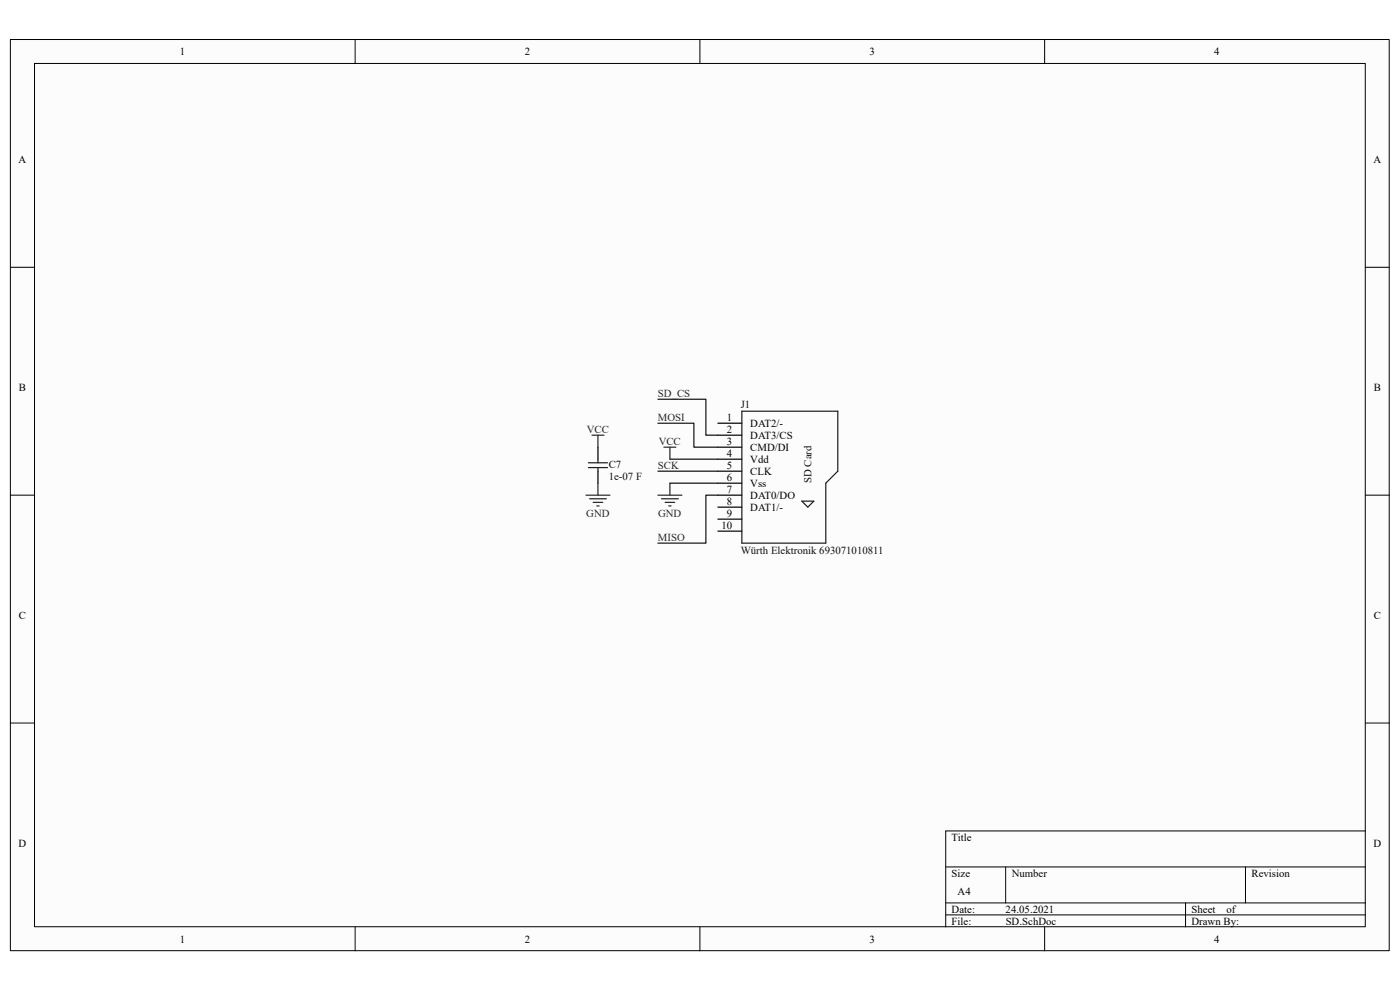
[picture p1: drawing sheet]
<svg xmlns="http://www.w3.org/2000/svg" width="297mm" height="210mm" viewBox="0 0 297 210" stroke-linecap="round" stroke-linejoin="round" font-family="sans-serif">
<defs><g id="words">
<g font-size="2.3">
<text x="38.2" y="11.7">1</text>
<text x="111.3" y="11.7">2</text>
<text x="184.5" y="11.7">3</text>
<text x="257.6" y="11.7">4</text>
<text x="3.9" y="34.6">A</text>
<text x="291.4" y="34.6">A</text>
<text x="4" y="82.9">B</text>
<text x="291.5" y="82.9">B</text>
<text x="154.2" y="89.3">1</text>
<text x="154.2" y="91.8">2</text>
<text x="154.2" y="94.4">3</text>
<text x="159.2" y="93.1">DAT3/CS</text>
<text x="159.2" y="90.6">DAT2/-</text>
<text x="159.2" y="95.6">CMD/DI</text>
<text x="154.2" y="96.9">4</text>
<text x="154.2" y="99.4">5</text>
<text x="154.2" y="102">6</text>
<text x="159.2" y="98.2">Vdd</text>
<text x="159.2" y="100.7">CLK</text>
<text x="154.2" y="104.6">7</text>
<text x="154.2" y="107.1">8</text>
<text x="159.2" y="103.3">Vss</text>
<text x="159.2" y="105.8">DAT0/DO</text>
<text x="153" y="112.2">10</text>
<text x="154.2" y="109.6">9</text>
<text x="159.2" y="108.4">DAT1/-</text>
<text x="4" y="131.3">C</text>
<text x="291.5" y="131.3">C</text>
<text x="3.9" y="179.6">D</text>
<text x="201.9" y="178.3">Title</text>
<text x="291.4" y="179.6">D</text>
<text x="201.9" y="186">Size</text>
<text x="214.6" y="186">Number</text>
<text x="265.5" y="186">Revision</text>
<text x="203.2" y="189.8">A4</text>
<text x="201.9" y="193.6">Date:</text>
<text x="201.9" y="196.1">File:</text>
<text x="213.3" y="193.6">24.05.2021</text>
<text x="213.4" y="196.1">SD.SchDoc</text>
<text x="252.8" y="196.1">Drawn By:</text>
<text x="252.8" y="193.6">Sheet</text>
<text x="260.2" y="193.6">of</text>
<text x="38.2" y="199.9">1</text>
<text x="111.3" y="199.9">2</text>
<text x="184.5" y="199.9">3</text>
<text x="257.6" y="199.9">4</text>
</g>
<g font-size="2.3" fill="#262626">
<text x="139.6" y="84.2">SD_CS</text>
<text x="139.6" y="89.3">MOSI</text>
<text x="124.5" y="91.8">VCC</text>
<text x="139.7" y="94.4">VCC</text>
<text x="139.6" y="99.4">SCK</text>
<text x="124.4" y="109.6">GND</text>
<text x="139.6" y="109.6">GND</text>
<text x="139.6" y="114.7">MISO</text>
</g>
<g font-size="2.3" fill="#0e0e0e">
<text x="157.1" y="86.5">J1</text>
<text x="129.2" y="99.2">C7</text>
<text x="129.2" y="101.7">1e-07 F</text>
<text x="172.2" y="102.5" transform="rotate(-90 172.2 102.5)">SD Card</text>
<text x="157.1" y="117.5">Würth Elektronik 693071010811</text>
</g>
</g></defs>
<path d="M2.2 8.4h292.5v193.3h-292.5z" fill="#fcfcfc"/>
<path d="M2.2 8.4h292.5v193.3h-292.5z" fill="none" stroke="#000" stroke-width=".21"/>
<path d="M7.4 13.5h282.2v183.1h-282.2z" fill="#fcfcfc"/>
<g fill="none" stroke="#000" stroke-width=".21">
<path d="M7.3 13.5h282.3v183.1h-282.3zM75.3 8.4v5.1M148.5 8.4v5.1M221.6 8.4v5.1M2.2 56.7h5.1M289.7 56.7h5.1M2.2 105h5.1M289.7 105h5.1M2.2 153.4h5.1M289.7 153.4h5.1M289.7 176.3h-89.1v20.3M75.3 196.6v5.1"/>
<path d="M148.5 196.6v5.1M200.6 183.9h89.1M200.6 191.5h89.1M200.6 194.1h89.1M213.4 183.9v7.6M221.6 196.6v5.1M251.5 191.5v5.1M264.2 183.9v7.6"/>
</g>
<path d="M126.9 94.9v2.5M126.9 100v2.5M152.3 92.3h5.1M152.3 89.8h5.1M152.3 94.9h5.1M152.3 97.4h5.1M152.3 100h5.1M152.3 102.5h5.1M152.3 105h5.1M152.3 107.6h5.1M152.3 110.1h5.1M152.3 112.7h5.1" fill="none" stroke="#000" stroke-width=".25"/>
<path d="M124.8 98.2h4.1M124.8 99.2h4.1M126.9 97.4v.8M126.9 99.2v.8M157.4 87.2h20.3v12.8l-2.5 2.5v12.7h-17.8zM170.1 106.3h2.5l-1.2 1.3z" fill="none" stroke="#1c1c1c" stroke-width=".25"/>
<g fill="none" stroke="#262626" stroke-width=".25">
<path d="M125.6 92.3h2.5M126.9 92.3v2.6M140.8 94.9h2.6M142.1 94.9v2.5M124.3 105h5.1M125.1 105.8h3.5M125.8 106.6h2.1M126.6 107.3h.5M126.9 102.5v2.5M139.6 105h5.1M140.3 105.8h3.6M141.1 106.6h2"/>
<path d="M141.9 107.3h.5M142.1 102.5v2.5"/>
</g>
<path d="M139.6 89.8h7.6v5.1h5.1M139.6 84.7h10.2v7.6h2.5M139.6 100h12.7M142.1 97.4h10.2M142.1 102.5h10.2M152.3 105h-2.5v10.2h-10.2" fill="none" stroke="#0e0e0e" stroke-width=".25"/>
<use href="#words"/>
</svg>
